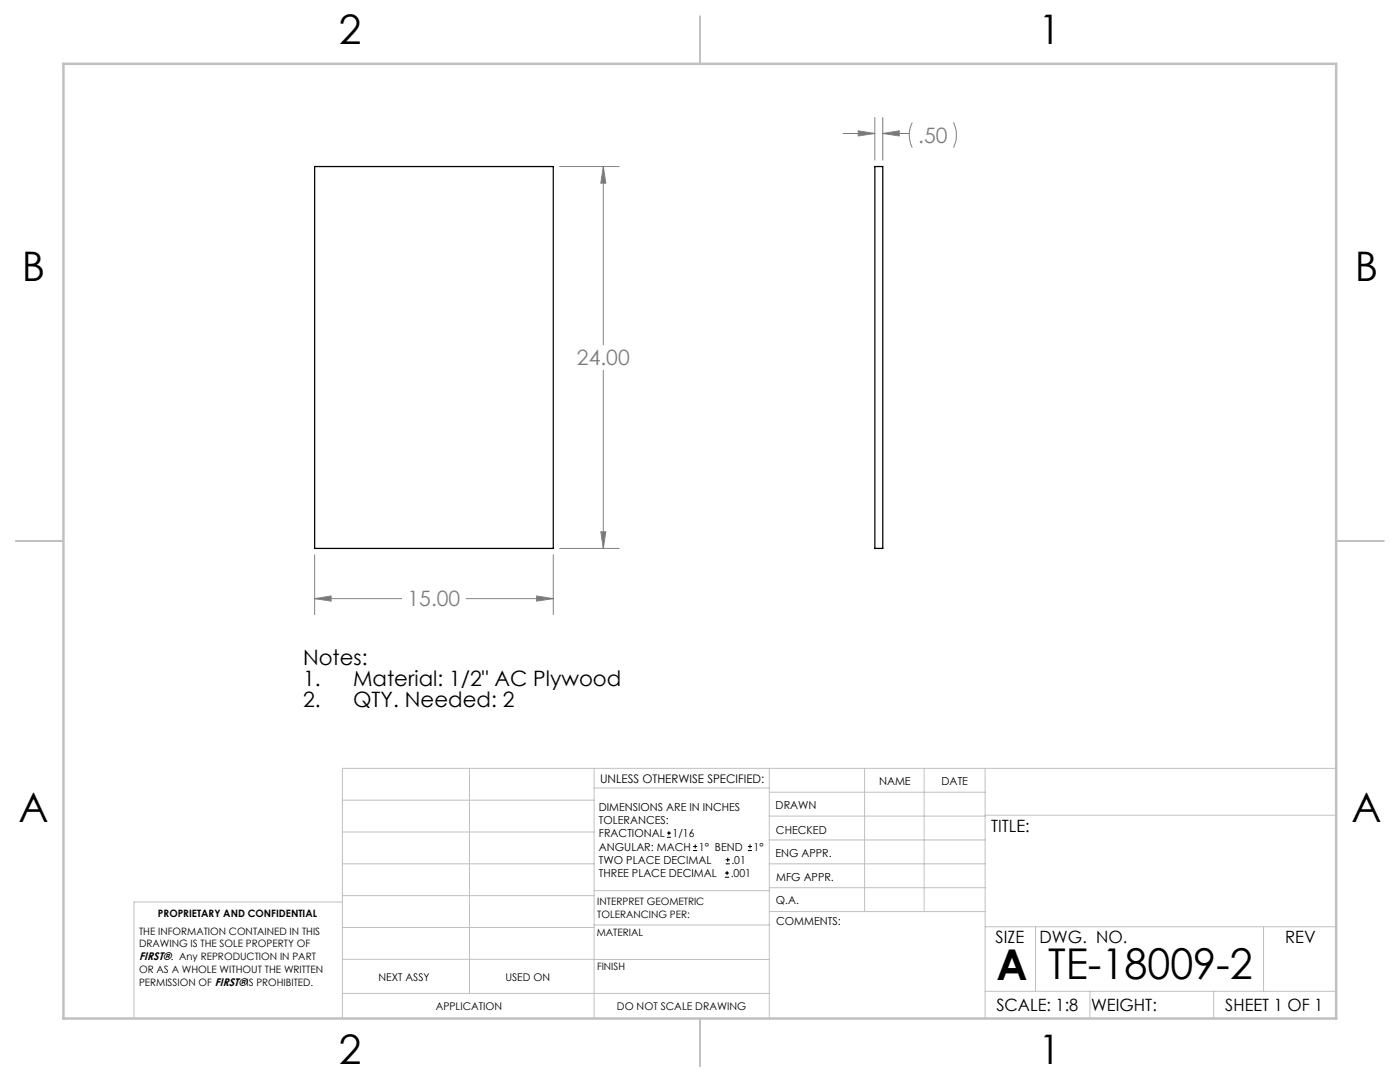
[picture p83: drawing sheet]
<svg xmlns="http://www.w3.org/2000/svg" width="279mm" height="216mm" viewBox="0 0 279 216" stroke-linecap="round" stroke-linejoin="round" font-family="sans-serif">
<defs><g id="words">
<g font-size="8.5">
<text x="198.9" y="195.5">A</text>
<text x="209.2" y="195.4">TE-18009-2</text>
</g>
<g font-size="8.1">
<text x="67.6" y="8.9">2</text>
<text x="207.3" y="8.9">1</text>
<text x="4.4" y="56.2">B</text>
<text x="270.4" y="56.2">B</text>
<text x="3.7" y="164.1">A</text>
<text x="269.7" y="164.1">A</text>
<text x="67.6" y="212.4">2</text>
<text x="207.3" y="212.4">1</text>
</g>
<g font-size="4.2" fill="#808080">
<text x="183.3" y="28.5">.50</text>
<text x="115.1" y="72.9">24.00</text>
<text x="81.3" y="121">15.00</text>
</g>
<g font-size="4.2">
<text x="60.5" y="132.7">Notes:</text>
<text x="60.5" y="136.9">1.</text>
<text x="70.5" y="136.9">Material: 1/2&quot; AC Plywood</text>
<text x="60.5" y="141.1">2.</text>
<text x="70.5" y="141.1">QTY. Needed: 2</text>
</g>
<g font-size="3.4">
<text x="197.8" y="166">TITLE:</text>
<text x="198.7" y="188.1">SIZE</text>
<text x="207.5" y="188.1">DWG. NO.</text>
<text x="256.5" y="188.2">REV</text>
<text x="198.8" y="201.7">SCALE: 1:8</text>
<text x="217.7" y="201.8">WEIGHT:</text>
<text x="244.5" y="201.7">SHEET 1 OF 1</text>
</g>
<text font-size="2.4" x="119.8" y="156.2">UNLESS OTHERWISE SPECIFIED:</text>
<g font-size="2.2">
<text x="119.5" y="161.8">DIMENSIONS ARE IN INCHES</text>
<text x="154.8" y="161.4">DRAWN</text>
<text x="175.4" y="156.6">NAME</text>
<text x="187.9" y="156.7">DATE</text>
<text x="119.5" y="164.4">TOLERANCES:</text>
<text x="119.5" y="167.1">FRACTIONAL</text>
<text x="134.2" y="167.1">1/16</text>
<text x="154.9" y="166.3">CHECKED</text>
<text x="119.5" y="172.4">TWO PLACE DECIMAL</text>
<text x="119.5" y="169.7">ANGULAR: MACH</text>
<text x="139.5" y="169.7">1° BEND</text>
<text x="146" y="172.4">.01</text>
<text x="150.4" y="169.7">1°</text>
<text x="154.8" y="171">ENG APPR.</text>
<text x="119.5" y="175">THREE PLACE DECIMAL</text>
<text x="145.8" y="175">.001</text>
<text x="154.9" y="175.7">MFG APPR.</text>
<text x="154.9" y="180.4">Q.A.</text>
<text x="154.9" y="184.6">COMMENTS:</text>
<text x="27.8" y="191.6">FIRST®. Any REPRODUCTION IN PART</text>
</g>
<g font-size="2.1">
<text x="75.5" y="195.7">NEXT ASSY</text>
<text x="100.9" y="195.7">USED ON</text>
<text x="86.9" y="201.5">APPLICATION</text>
<text x="123.1" y="201.6">DO NOT SCALE DRAWING</text>
</g>
<g font-size="2">
<text x="31.5" y="182.9">PROPRIETARY AND CONFIDENTIAL</text>
<text x="119.2" y="180.6">INTERPRET GEOMETRIC</text>
<text x="119.2" y="183.1">TOLERANCING PER:</text>
<text x="27.8" y="186.5">THE INFORMATION CONTAINED IN THIS</text>
<text x="27.8" y="189">DRAWING IS THE SOLE PROPERTY OF</text>
<text x="119.1" y="186.7">MATERIAL</text>
<text x="27.8" y="194.1">OR AS A WHOLE WITHOUT THE WRITTEN</text>
<text x="27.8" y="196.7">PERMISSION OF FIRST®IS PROHIBITED.</text>
<text x="119.1" y="193.5">FINISH</text>
</g>
</g></defs>
<g fill="none" stroke="#c0c0c0" stroke-width=".2">
<path d="M68.3 159.7h50.3M93.7 153.3v44.9M118.6 153.3v49.9M118.6 157.2h34.9M153.5 153.3v49.9M153.5 158.1h43.1M172.5 153.3v28.6M184.4 153.3v28.6M196.6 153.3v49.9M266.7 153.3h-198.4v49.9M68.3 178.7h50.3M68.3 172.4h50.3"/>
<path d="M68.3 166h50.3M68.3 180h-41.6v23.2M118.6 177.7h35M153.5 167.6h43.1M153.5 162.8h43.1M153.5 172.4h43.1M153.5 177.1h43.1M196.6 162.7h70.1M68.3 198.2h85.2M68.3 191.4l85.2 .1M68.3 185.1h50.3M118.6 184.6h35"/>
<path d="M153.6 181.9h43M196.6 197.8h70.1M196.6 184.9h70.1M206.7 184.9v12.9M217.5 197.8v5.4M242.2 197.8v5.4M252.2 184.9v12.9"/>
</g>
<path d="M139.7 3.2v9.5M3.1 107.9h9.6M266.7 107.9h9.5M139.7 203.2v9.6" fill="none" stroke="#c0c0c0" stroke-width=".25"/>
<path d="M12.7 12.7h254v190.5h-254z" fill="none" stroke="#c0c0c0" stroke-width=".5"/>
<g fill="none" stroke="#808080" stroke-width=".2">
<path d="M111.7 33.2h11.9M120.4 33.2l.5 3.3h-1zM120.4 33.2v35.6M168.2 26.6h6.4M171.3 26.1l3.3 .5-3.3 .5zM174.6 23.5v8.5M176.2 26.6l3.3-.5v1zM176.2 23.5v8.5M176.2 26.6h5.3M182.1 24.4a5.5 5.5 0 0 0 0 5.1M190.3 24.4a5.8 5.8 0 0 1 0 5.1M120.4 73.9v35.5"/>
<path d="M62.8 119.5l3.3-.6v1zM62.8 110.7v11.9M62.8 119.5h17.4M93 119.5h17.4M107.1 118.9l3.3 .6-3.3 .4zM110.4 110.7v11.9M111.7 109.4h11.9M119.9 106.1h1l-.5 3.3z"/>
</g>
<path d="M62.8 119.5l3.3-.6v1zM107.1 118.9l3.3 .6-3.3 .4zM119.9 106.1h1l-.5 3.3zM120.4 33.2l.5 3.3h-1zM171.3 26.1l3.3 .5-3.3 .5zM176.2 26.6l3.3-.5v1z" fill="#808080"/>
<path d="M62.8 33.2h47.6v76.2h-47.6zM174.6 33.2h1.6v76.2h-1.6z" fill="none" stroke="#000" stroke-width=".25"/>
<g fill="none" stroke="#000" stroke-width=".2">
<path d="M133.1 167.1h.8M133.1 166.2h.8M133.5 165.8v.9M138.3 169.7h.8M138.3 168.9h.8M138.7 168.5v.8M144.7 175h.8M144.7 174.2h.8M144.8 172.4h.9M144.8 171.6h.9M145.1 173.8v.8M145.2 171.1v.9"/>
<path d="M149.3 169.7h.8M149.3 168.9h.8M149.7 168.5v.8"/>
</g>
<use href="#words"/>
</svg>
